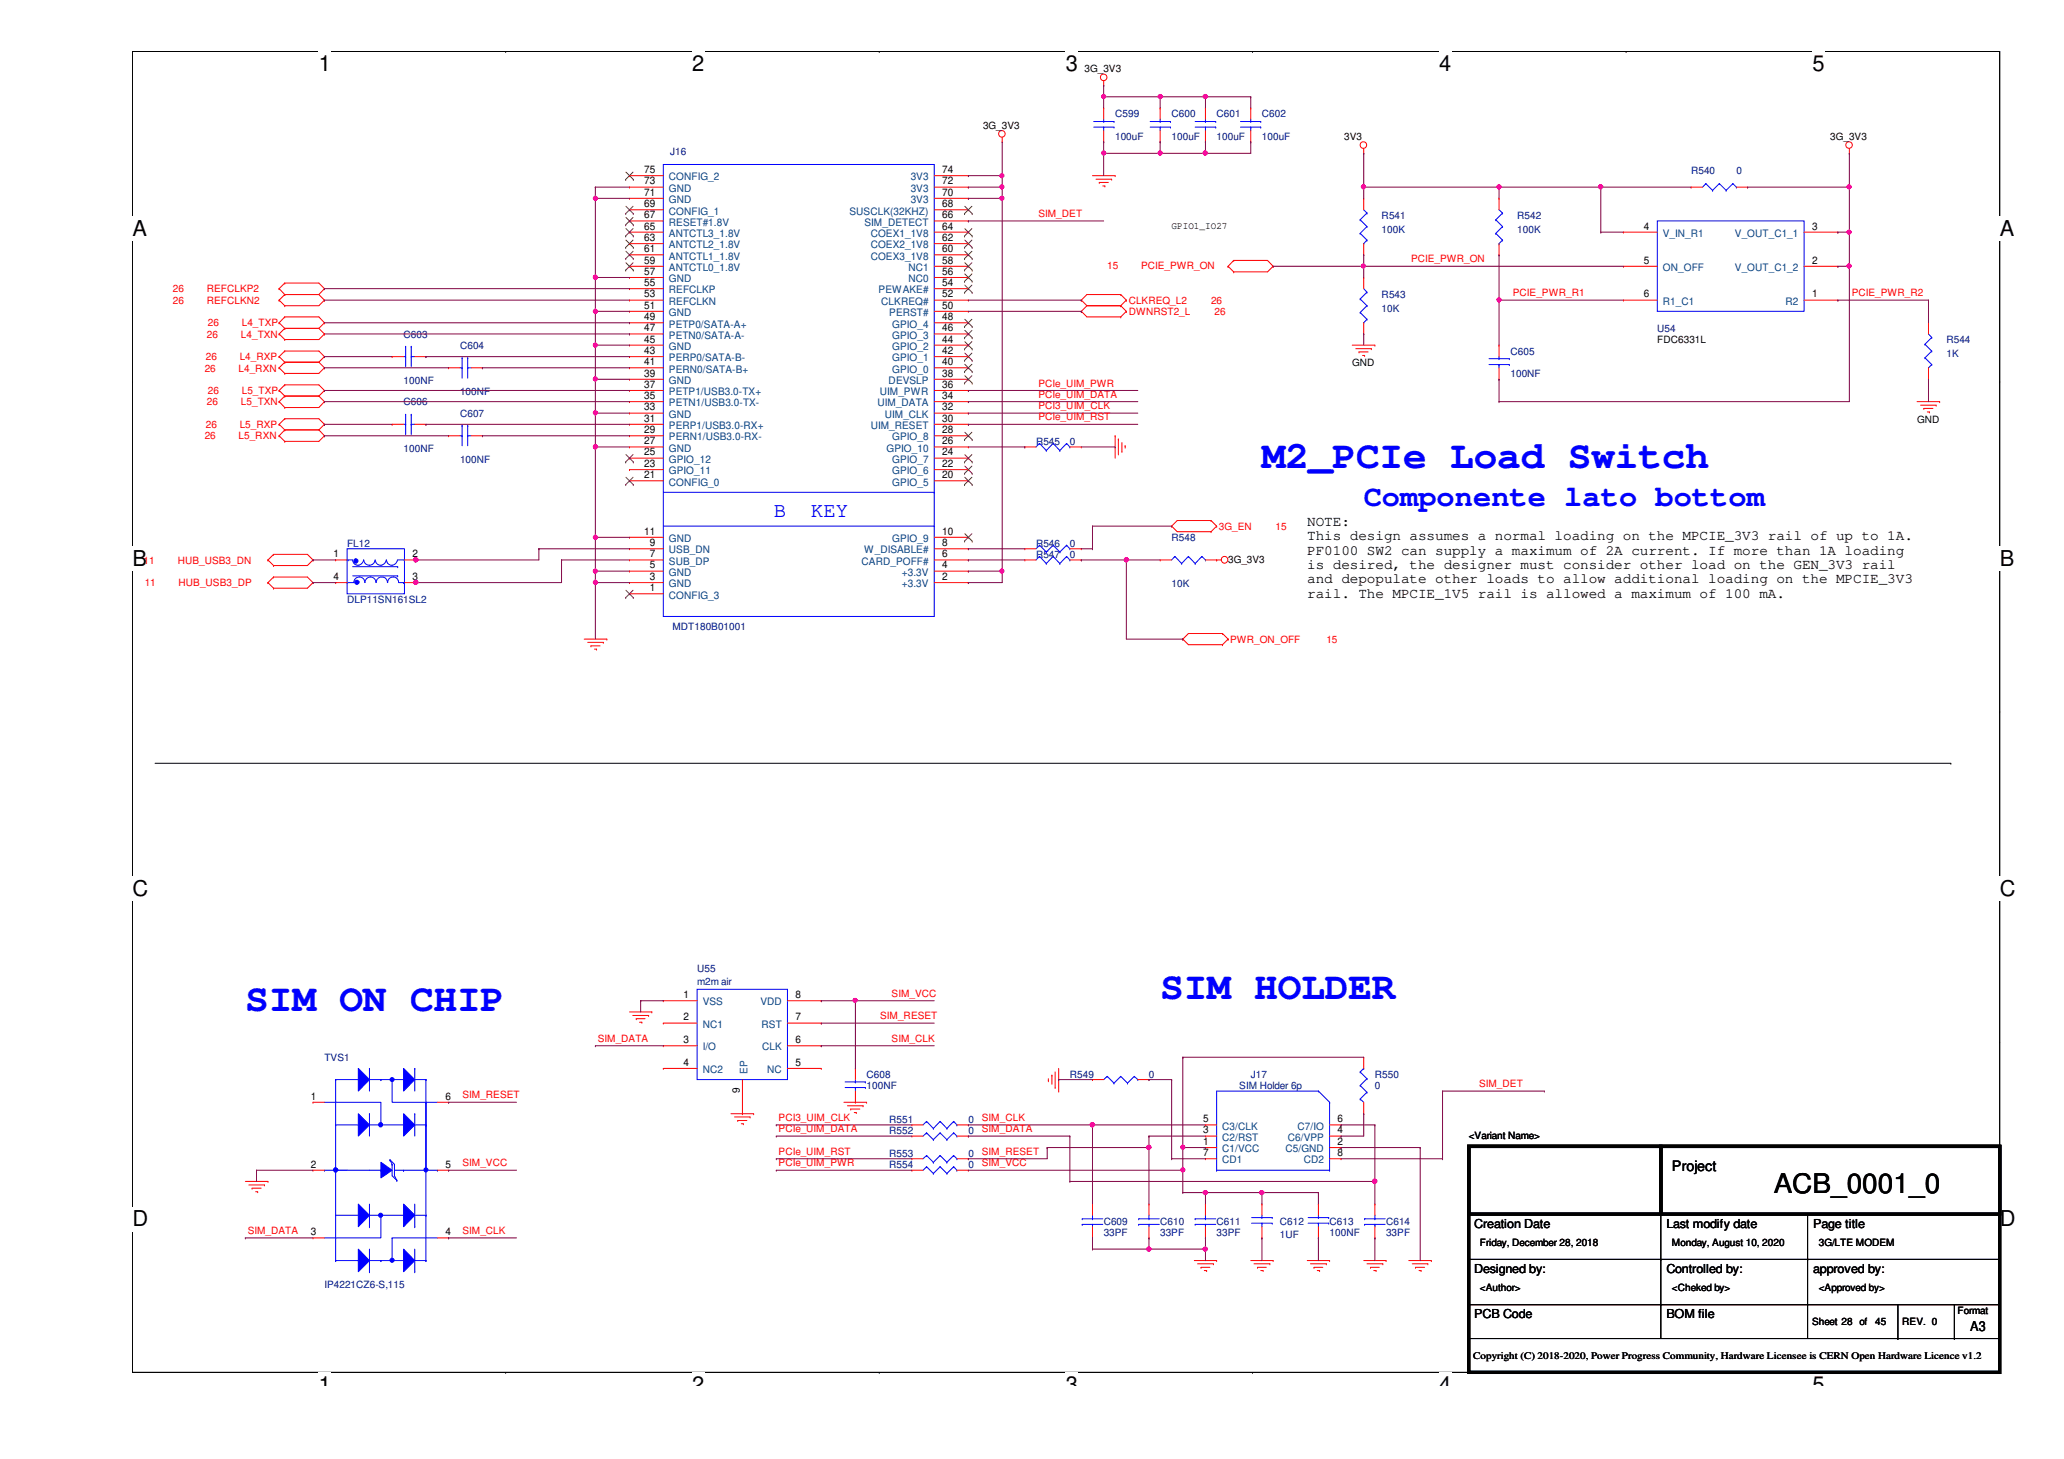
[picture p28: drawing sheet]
<svg xmlns="http://www.w3.org/2000/svg" width="297mm" height="210mm" viewBox="0 0 297 210" stroke-linecap="round" stroke-linejoin="round" font-family="sans-serif">
<defs><g id="words">
<g font-size="5.7" fill="#00f">
<text x="181.6" y="67.4">M2_PCIe Load Switch</text>
<text x="167" y="143.8">SIM HOLDER</text>
<text x="35.3" y="145.4">SIM ON CHIP</text>
</g>
<text font-size="4.4" fill="#00f" x="196.3" y="72.8">Componente lato bottom</text>
<text font-size="3.9" x="255.3" y="171.7">ACB_0001_0</text>
<g font-size="3.1">
<text x="45.9" y="10.2">1</text>
<text x="99.6" y="10.2">2</text>
<text x="153.4" y="10.2">3</text>
<text x="207.1" y="10.2">4</text>
<text x="260.9" y="10.2">5</text>
<text x="19" y="34">A</text>
<text x="287.8" y="34">A</text>
<text x="19" y="81.4">B</text>
<text x="287.8" y="81.4">B</text>
<text x="19" y="128.9">C</text>
<text x="287.8" y="128.9">C</text>
<text x="19" y="176.4">D</text>
<text x="287.8" y="176.4">D</text>
<text x="45.9" y="200.2">1</text>
<text x="99.6" y="200.2">2</text>
<text x="153.4" y="200.2">3</text>
<text x="207.1" y="200.2">4</text>
<text x="260.9" y="200.2">5</text>
</g>
<g font-size="3" fill="#00f">
<text x="111.4" y="74.3">B</text>
<text x="116.7" y="74.3">KEY</text>
</g>
<g font-size="2.1">
<text x="188.1" y="75.6">NOTE:</text>
<text x="188.1" y="77.7">This design assumes a normal loading on the MPCIE_3V3 rail of up to 1A.</text>
<text x="188.1" y="79.8">PF0100 SW2 can supply a maximum of 2A current. If more than 1A loading</text>
<text x="188.1" y="81.9">is desired, the designer must consider other load on the GEN_3V3 rail</text>
<text x="188.1" y="83.9">and depopulate other loads to allow additional loading on the MPCIE_3V3</text>
<text x="188.1" y="86">rail. The MPCIE_1V5 rail is allowed a maximum of 100 mA.</text>
<text x="240.6" y="168.4">Project</text>
</g>
<text font-size="1.9" x="283.5" y="191.6">A3</text>
<g font-size="1.8">
<text x="212.2" y="176.6">Creation Date</text>
<text x="239.8" y="176.6">Last modify date</text>
<text x="260.9" y="176.6">Page title</text>
<text x="212.2" y="183.1">Designed by:</text>
<text x="239.8" y="183.1">Controlled by:</text>
<text x="260.9" y="183.1">approved by:</text>
<text x="212.2" y="189.6">PCB Code</text>
<text x="239.8" y="189.6">BOM file</text>
</g>
<g font-size="1.5">
<text x="92.7" y="24.9">75</text>
<text x="92.7" y="26.5">73</text>
<text x="92.7" y="28.2">71</text>
<text x="92.7" y="29.8">69</text>
<text x="135.6" y="24.9">74</text>
<text x="135.6" y="26.5">72</text>
<text x="135.6" y="28.2">70</text>
<text x="135.6" y="29.8">68</text>
<text x="92.7" y="31.4">67</text>
<text x="92.7" y="33">65</text>
<text x="92.7" y="34.7">63</text>
<text x="135.6" y="31.4">66</text>
<text x="135.6" y="33">64</text>
<text x="135.6" y="34.7">62</text>
<text x="236.6" y="33">4</text>
<text x="260.8" y="33">3</text>
<text x="92.7" y="36.3">61</text>
<text x="92.7" y="37.9">59</text>
<text x="92.7" y="39.5">57</text>
<text x="92.7" y="41.1">55</text>
<text x="135.6" y="36.3">60</text>
<text x="135.6" y="37.9">58</text>
<text x="135.6" y="39.5">56</text>
<text x="135.6" y="41.1">54</text>
<text x="236.6" y="37.9">5</text>
<text x="260.8" y="37.9">2</text>
<text x="92.7" y="42.8">53</text>
<text x="92.7" y="44.4">51</text>
<text x="92.7" y="46.1">49</text>
<text x="92.7" y="47.7">47</text>
<text x="135.6" y="42.8">52</text>
<text x="135.6" y="44.4">50</text>
<text x="135.6" y="46.1">48</text>
<text x="135.6" y="47.7">46</text>
<text x="236.6" y="42.8">6</text>
<text x="260.8" y="42.8">1</text>
<text x="92.7" y="49.3">45</text>
<text x="92.7" y="50.9">43</text>
<text x="92.7" y="52.5">41</text>
<text x="135.6" y="49.3">44</text>
<text x="135.6" y="50.9">42</text>
<text x="135.6" y="52.5">40</text>
<text x="92.7" y="54.2">39</text>
<text x="92.7" y="55.8">37</text>
<text x="92.7" y="57.4">35</text>
<text x="92.7" y="59.1">33</text>
<text x="135.6" y="54.2">38</text>
<text x="135.6" y="55.8">36</text>
<text x="135.6" y="57.4">34</text>
<text x="135.6" y="59.1">32</text>
<text x="92.7" y="65.5">25</text>
<text x="92.7" y="63.9">27</text>
<text x="92.7" y="62.3">29</text>
<text x="92.7" y="60.7">31</text>
<text x="135.6" y="65.5">24</text>
<text x="135.6" y="63.9">26</text>
<text x="135.6" y="62.3">28</text>
<text x="135.6" y="60.7">30</text>
<text x="92.7" y="68.8">21</text>
<text x="92.7" y="67.2">23</text>
<text x="135.6" y="68.8">20</text>
<text x="135.6" y="67.2">22</text>
<text x="92.7" y="76.9">11</text>
<text x="135.6" y="76.9">10</text>
<text x="48" y="80.2">1</text>
<text x="48" y="83.4">4</text>
<text x="59.4" y="80.2">2</text>
<text x="59.4" y="83.4">3</text>
<text x="93.5" y="83.4">3</text>
<text x="93.5" y="81.8">5</text>
<text x="93.5" y="80.2">7</text>
<text x="93.5" y="78.6">9</text>
<text x="135.6" y="83.4">2</text>
<text x="135.6" y="81.8">4</text>
<text x="135.6" y="80.2">6</text>
<text x="135.6" y="78.6">8</text>
<text x="93.5" y="85">1</text>
<text x="98.4" y="143.6">1</text>
<text x="114.5" y="143.6">8</text>
<text x="98.4" y="146.8">2</text>
<text x="114.5" y="146.8">7</text>
<text x="98.4" y="150.1">3</text>
<text x="98.4" y="153.3">4</text>
<text x="114.5" y="153.3">5</text>
<text x="114.5" y="150.1">6</text>
<text x="44.7" y="158.2">1</text>
<text x="64.1" y="158.2">6</text>
<text x="106.5" y="157.3" transform="rotate(-90 106.5 157.3)">9</text>
<text x="173.1" y="161.5">5</text>
<text x="192.5" y="161.5">6</text>
<text x="44.7" y="168">2</text>
<text x="64.1" y="168">5</text>
<text x="173.1" y="164.7">1</text>
<text x="173.1" y="163.1">3</text>
<text x="173.1" y="166.3">7</text>
<text x="192.5" y="164.7">2</text>
<text x="192.5" y="163.1">4</text>
<text x="192.5" y="166.3">8</text>
<text x="44.7" y="177.7">3</text>
<text x="64.1" y="177.7">4</text>
</g>
<g font-size="1.5" fill="#004080">
<text x="96.3" y="25.9">CONFIG_2</text>
<text x="96.3" y="27.6">GND</text>
<text x="96.3" y="29.2">GND</text>
<text x="131.1" y="25.9">3V3</text>
<text x="131.1" y="27.6">3V3</text>
<text x="131.1" y="29.2">3V3</text>
<text x="96.3" y="30.9">CONFIG_1</text>
<text x="96.3" y="32.5">RESET#1.8V</text>
<text x="96.3" y="34.1">ANTCTL3_1.8V</text>
<text x="96.3" y="35.7">ANTCTL2_1.8V</text>
<text x="122.3" y="30.9">SUSCLK(32KHZ)</text>
<text x="124.4" y="32.5">SIM_DETECT</text>
<text x="125.3" y="34.1">COEX1_1V8</text>
<text x="125.3" y="35.7">COEX2_1V8</text>
<text x="239.3" y="34.1">V_IN_R1</text>
<text x="249.7" y="34.1">V_OUT_C1_1</text>
<text x="96.3" y="37.3">ANTCTL1_1.8V</text>
<text x="96.3" y="39">ANTCTL0_1.8V</text>
<text x="96.3" y="40.6">GND</text>
<text x="125.3" y="37.3">COEX3_1V8</text>
<text x="130.7" y="39">NC1</text>
<text x="130.7" y="40.6">NC0</text>
<text x="239.3" y="39">ON_OFF</text>
<text x="249.7" y="39">V_OUT_C1_2</text>
<text x="96.3" y="42.2">REFCLKP</text>
<text x="96.3" y="43.9">REFCLKN</text>
<text x="96.3" y="45.5">GND</text>
<text x="96.3" y="47.1">PETP0/SATA-A+</text>
<text x="126.4" y="42.2">PEWAKE#</text>
<text x="126.8" y="43.9">CLKREQ#</text>
<text x="128" y="45.5">PERST#</text>
<text x="128.4" y="47.1">GPIO_4</text>
<text x="239.3" y="43.9">R1_C1</text>
<text x="257" y="43.9">R2</text>
<text x="96.3" y="48.7">PETN0/SATA-A-</text>
<text x="96.3" y="50.3">GND</text>
<text x="96.3" y="52">PERP0/SATA-B-</text>
<text x="96.3" y="53.6">PERN0/SATA-B+</text>
<text x="128.4" y="48.7">GPIO_3</text>
<text x="128.4" y="50.3">GPIO_2</text>
<text x="128.4" y="52">GPIO_1</text>
<text x="128.4" y="53.6">GPIO_0</text>
<text x="96.3" y="55.2">GND</text>
<text x="96.3" y="56.9">PETP1/USB3.0-TX+</text>
<text x="96.3" y="58.5">PETN1/USB3.0-TX-</text>
<text x="126.3" y="58.5">UIM_DATA</text>
<text x="126.6" y="56.9">UIM_PWR</text>
<text x="127.9" y="55.2">DEVSLP</text>
<text x="96.3" y="65">GND</text>
<text x="96.3" y="63.4">PERN1/USB3.0-RX-</text>
<text x="96.3" y="61.7">PERP1/USB3.0-RX+</text>
<text x="96.3" y="60.1">GND</text>
<text x="125.3" y="61.7">UIM_RESET</text>
<text x="127.3" y="60.1">UIM_CLK</text>
<text x="127.6" y="65">GPIO_10</text>
<text x="128.4" y="63.4">GPIO_8</text>
<text x="96.3" y="69.8">CONFIG_0</text>
<text x="96.3" y="68.2">GPIO_11</text>
<text x="96.3" y="66.6">GPIO_12</text>
<text x="128.4" y="69.8">GPIO_5</text>
<text x="128.4" y="68.2">GPIO_6</text>
<text x="128.4" y="66.6">GPIO_7</text>
<text x="96.3" y="78">GND</text>
<text x="128.4" y="78">GPIO_9</text>
<text x="96.3" y="82.8">GND</text>
<text x="96.3" y="81.2">SUB_DP</text>
<text x="96.3" y="79.6">USB_DN</text>
<text x="124" y="81.2">CARD_POFF#</text>
<text x="124.4" y="79.6">W_DISABLE#</text>
<text x="129.8" y="82.8">+3.3V</text>
<text x="96.3" y="86.1">CONFIG_3</text>
<text x="96.3" y="84.5">GND</text>
<text x="129.8" y="84.5">+3.3V</text>
<text x="101.1" y="144.7">VSS</text>
<text x="101.1" y="147.9">NC1</text>
<text x="109.4" y="144.7">VDD</text>
<text x="109.6" y="147.9">RST</text>
<text x="101.1" y="151.1">I/O</text>
<text x="101.1" y="154.4">NC2</text>
<text x="107.6" y="154.5" transform="rotate(-90 107.6 154.5)">EP</text>
<text x="109.7" y="151.1">CLK</text>
<text x="110.4" y="154.4">NC</text>
<text x="175.9" y="165.8">C1/VCC</text>
<text x="175.9" y="164.1">C2/RST</text>
<text x="175.9" y="162.5">C3/CLK</text>
<text x="175.9" y="167.4">CD1</text>
<text x="185" y="165.8">C5/GND</text>
<text x="185.3" y="164.1">C6/VPP</text>
<text x="186.7" y="162.5">C7/IO</text>
<text x="187.6" y="167.4">CD2</text>
</g>
<g font-size="1.4">
<text x="156.1" y="10.4">3G_3V3</text>
<text x="141.5" y="18.5">3G_3V3</text>
<text x="193.5" y="20.2">3V3</text>
<text x="263.4" y="20.2">3G_3V3</text>
<text x="168.6" y="33">GPIO1_IO27</text>
<text x="194.6" y="52.7">GND</text>
<text x="238.5" y="49.4">FDC6331L</text>
<text x="275.9" y="60.8">GND</text>
<text x="176.7" y="80.9">3G_3V3</text>
<text x="211.4" y="163.8">&lt;Variant Name&gt;</text>
<text x="213" y="179.3">Friday, December 28, 2018</text>
<text x="240.6" y="179.3">Monday, August 10, 2020</text>
<text x="261.7" y="179.3">3G/LTE MODEM</text>
<text x="213" y="185.8">&lt;Author&gt;</text>
<text x="240.6" y="185.8">&lt;Cheked by&gt;</text>
<text x="261.7" y="185.8">&lt;Approved by&gt;</text>
<text x="260.8" y="190.7">Sheet 28 of</text>
<text x="269.9" y="190.7">45</text>
<text x="273.8" y="190.7">REV. 0</text>
<text x="281.7" y="189.1">Format</text>
<text x="212" y="195.5">Copyright (C) 2018-2020, Power Progress Community, Hardware Licensee is CERN Open Hardware Licence v1.2</text>
</g>
<g font-size="1.4" fill="#000080">
<text x="160.5" y="16.9">C599</text>
<text x="168.6" y="16.9">C600</text>
<text x="175.1" y="16.9">C601</text>
<text x="181.6" y="16.9">C602</text>
<text x="96.4" y="22.3">J16</text>
<text x="160.5" y="20.2">100uF</text>
<text x="168.6" y="20.2">100uF</text>
<text x="175.1" y="20.2">100uF</text>
<text x="181.6" y="20.2">100uF</text>
<text x="243.4" y="25">R540</text>
<text x="249.9" y="25">0</text>
<text x="198.8" y="31.5">R541</text>
<text x="198.8" y="33.5">100K</text>
<text x="218.4" y="31.5">R542</text>
<text x="218.4" y="33.5">100K</text>
<text x="198.8" y="42.9">R543</text>
<text x="198.8" y="44.8">10K</text>
<text x="238.5" y="47.8">U54</text>
<text x="58.1" y="48.6">C603</text>
<text x="66.2" y="50.2">C604</text>
<text x="217.4" y="51">C605</text>
<text x="280.1" y="49.4">R544</text>
<text x="280.1" y="51.3">1K</text>
<text x="58.1" y="55.2">100NF</text>
<text x="58.1" y="58.3">C606</text>
<text x="66.2" y="60">C607</text>
<text x="66.2" y="56.9">100NF</text>
<text x="217.4" y="54.3">100NF</text>
<text x="58.1" y="65">100NF</text>
<text x="149.1" y="64">R545</text>
<text x="154" y="64">0</text>
<text x="66.2" y="66.6">100NF</text>
<text x="168.6" y="77.9">R548</text>
<text x="50" y="78.7">FL12</text>
<text x="149.1" y="80.3">R547</text>
<text x="149.1" y="78.7">R546</text>
<text x="154" y="80.3">0</text>
<text x="154" y="78.7">0</text>
<text x="50" y="86.8">DLP11SN161SL2</text>
<text x="168.6" y="84.5">10K</text>
<text x="96.8" y="90.7">MDT180B01001</text>
<text x="100.3" y="139.8">U55</text>
<text x="100.3" y="141.7">m2m air</text>
<text x="46.7" y="152.6">TVS1</text>
<text x="124.7" y="155.1">C608</text>
<text x="154" y="155.1">R549</text>
<text x="165.4" y="155.1">0</text>
<text x="180" y="155.1">J17</text>
<text x="197.9" y="155.1">R550</text>
<text x="124.7" y="156.7">100NF</text>
<text x="128" y="161.6">R551</text>
<text x="139.4" y="161.6">0</text>
<text x="178.4" y="156.7">SIM Holder 6p</text>
<text x="197.9" y="156.7">0</text>
<text x="128" y="163.2">R552</text>
<text x="128" y="166.5">R553</text>
<text x="139.4" y="163.2">0</text>
<text x="139.4" y="166.5">0</text>
<text x="128" y="168.1">R554</text>
<text x="139.4" y="168.1">0</text>
<text x="158.8" y="176.2">C609</text>
<text x="158.8" y="177.8">33PF</text>
<text x="167" y="176.2">C610</text>
<text x="167" y="177.8">33PF</text>
<text x="175.1" y="176.2">C611</text>
<text x="175.1" y="177.8">33PF</text>
<text x="184.2" y="176.2">C612</text>
<text x="184.2" y="178.1">1UF</text>
<text x="191.3" y="176.2">C613</text>
<text x="191.3" y="177.8">100NF</text>
<text x="199.5" y="176.2">C614</text>
<text x="199.5" y="177.8">33PF</text>
<text x="46.7" y="185.3">IP4221CZ6-S,115</text>
</g>
<g font-size="1.4" fill="#f00">
<text x="149.4" y="31.2">SIM_DET</text>
<text x="159.3" y="38.7">15</text>
<text x="164.2" y="38.7">PCIE_PWR_ON</text>
<text x="203.1" y="37.8">PCIE_PWR_ON</text>
<text x="24.9" y="43.7">26</text>
<text x="24.9" y="42.1">26</text>
<text x="29.8" y="43.7">REFCLKN2</text>
<text x="29.8" y="42.1">REFCLKP2</text>
<text x="29.9" y="46.9">26</text>
<text x="34.8" y="46.9">L4_TXP</text>
<text x="162.4" y="43.7">CLKREQ_L2</text>
<text x="162.4" y="45.3">DWNRST2_L</text>
<text x="174.3" y="43.7">26</text>
<text x="174.8" y="45.3">26</text>
<text x="217.7" y="42.6">PCIE_PWR_R1</text>
<text x="266.5" y="42.6">PCIE_PWR_R2</text>
<text x="29.5" y="53.5">26</text>
<text x="29.6" y="51.9">26</text>
<text x="29.8" y="48.6">26</text>
<text x="34.3" y="53.5">L4_RXN</text>
<text x="34.5" y="51.9">L4_RXP</text>
<text x="34.7" y="48.6">L4_TXN</text>
<text x="29.8" y="58.3">26</text>
<text x="29.9" y="56.7">26</text>
<text x="34.7" y="58.3">L5_TXN</text>
<text x="34.8" y="56.7">L5_TXP</text>
<text x="149.4" y="58.9">PCI3_UIM_CLK</text>
<text x="149.4" y="57.2">PCIe_UIM_DATA</text>
<text x="149.4" y="55.6">PCIe_UIM_PWR</text>
<text x="29.5" y="63.2">26</text>
<text x="29.6" y="61.6">26</text>
<text x="34.3" y="63.2">L5_RXN</text>
<text x="34.5" y="61.6">L5_RXP</text>
<text x="149.4" y="60.5">PCIe_UIM_RST</text>
<text x="175.4" y="76.2">3G_EN</text>
<text x="183.6" y="76.2">15</text>
<text x="20.7" y="81.1">11</text>
<text x="25.6" y="81.1">HUB_USB3_DN</text>
<text x="20.8" y="84.4">11</text>
<text x="25.7" y="84.4">HUB_USB3_DP</text>
<text x="177" y="92.5">PWR_ON_OFF</text>
<text x="190.9" y="92.5">15</text>
<text x="128.3" y="143.4">SIM_VCC</text>
<text x="86" y="149.9">SIM_DATA</text>
<text x="126.7" y="146.6">SIM_RESET</text>
<text x="128.3" y="149.9">SIM_CLK</text>
<text x="66.5" y="158">SIM_RESET</text>
<text x="112.1" y="161.3">PCI3_UIM_CLK</text>
<text x="141.3" y="161.3">SIM_CLK</text>
<text x="212.9" y="156.4">SIM_DET</text>
<text x="66.5" y="167.8">SIM_VCC</text>
<text x="112.1" y="162.9">PCIe_UIM_DATA</text>
<text x="112.1" y="166.2">PCIe_UIM_RST</text>
<text x="112.1" y="167.8">PCIe_UIM_PWR</text>
<text x="141.3" y="162.9">SIM_DATA</text>
<text x="141.3" y="166.2">SIM_RESET</text>
<text x="141.3" y="167.8">SIM_VCC</text>
<text x="35.6" y="177.5">SIM_DATA</text>
<text x="66.5" y="177.5">SIM_CLK</text>
</g>
</g></defs>
<path d="M19.1 7.4h268.7v190h-268.7z" fill="none" stroke="#000" stroke-width=".14"/>
<g fill="#fff">
<path d="M45.9 7.4h1.7v3.5h-1.7z"/>
<path d="M45.9 197.4h1.7v2h-1.7z"/>
</g>
<path d="M72.8 7.4h.1M72.8 197.4h.1" fill="none" stroke="#000" stroke-width=".14"/>
<g fill="#fff">
<path d="M99.6 7.4h1.7v3.5h-1.7z"/>
<path d="M99.6 197.4h1.7v2h-1.7z"/>
</g>
<path d="M126.5 7.4h.1M126.5 197.4h.1" fill="none" stroke="#000" stroke-width=".14"/>
<g fill="#fff">
<path d="M153.4 7.4h1.7v3.5h-1.7z"/>
<path d="M153.4 197.4h1.7v2h-1.7z"/>
</g>
<path d="M180.3 7.4h.1M180.3 197.4h.1" fill="none" stroke="#000" stroke-width=".14"/>
<g fill="#fff">
<path d="M207.1 7.4h1.7v3.5h-1.7z"/>
<path d="M207.1 197.4h1.7v2h-1.7z"/>
</g>
<path d="M234 7.4h.1M234 197.4h.1" fill="none" stroke="#000" stroke-width=".14"/>
<g fill="#fff">
<path d="M260.9 7.4h1.7v3.5h-1.7z"/>
<path d="M260.9 197.4h1.7v2h-1.7z"/>
<path d="M19.1 31.2h2v3.4h-2z"/>
<path d="M287.8 31.2h2.1v3.4h-2.1z"/>
<path d="M19.1 78.7h2v3.4h-2z"/>
<path d="M287.8 78.7h2.1v3.4h-2.1z"/>
</g>
<path d="M19.1 54.9h.1M287.8 54.9h.1" fill="none" stroke="#000" stroke-width=".14"/>
<g fill="#fff">
<path d="M19.1 126.2h2.2v3.4h-2.2z"/>
<path d="M287.8 126.2h2.2v3.4h-2.2z"/>
</g>
<path d="M19.1 102.4h.1M287.8 102.4h.1" fill="none" stroke="#000" stroke-width=".14"/>
<g fill="#fff">
<path d="M19.1 173.7h2.2v3.4h-2.2z"/>
<path d="M287.8 173.7h2.2v3.4h-2.2z"/>
</g>
<g fill="none" stroke="#000" stroke-width=".14">
<path d="M22.3 109.8h258.5M280.8 109.8h.1M19.1 149.9h.1M287.8 149.9h.1M211.4 164.9h8.1M219.5 164.9h.1M239 174.7v13M260.1 174.7v13M211.4 181.2h76.4M211.4 187.7h76.4M239 181.2h.1M239 187.7h.1"/>
<path d="M239 187.7v4.9h-27.6M260.1 181.2h.1M260.1 187.7h.1M260.1 187.7v4.9h-21.1M260.1 192.6h27.7M273.1 192.6h.1M273.1 187.7v4.9M281.3 192.6h.1M281.3 187.7v4.9M287.8 181.2h.1M287.8 187.7h.1M287.8 192.6h.1"/>
</g>
<g fill="none" stroke="#f00" stroke-width=".14">
<path d="M144.2 19.8v.6M158.8 12.3h.1M158.8 15.5h.1M158.8 11.6v.7M158.8 15.5v1.6M158.8 18.8v1.6M173.5 15.5h.1M173.5 15.5v1.6M173.5 18.8v1.6M144.2 20.4h.1M157.2 25.3h3.3M157.7 25.8h2.3"/>
<path d="M158.2 26.2h.1M158.2 26.2h1.3M158.7 26.8h.3M158.8 20.4h.1M159 26.8h.1M160 25.8h.1M160.5 25.3h.1M173.5 20.4h.1M176.7 38.3h.1M176.7 38.3l.8 .8M177.5 37.5h.1M177.5 39.1h.1"/>
<path d="M177.5 37.5l-.8 .8M177.5 37.5h4.9l.8 .8M183.2 38.3h.1M183.2 38.3l-.8 .8h-4.9M196.3 22.1h.1M196.3 39.9h.1M196.3 21.4v.7M196.3 39.9v1.6M215.7 28.5h.1M215.7 36.7h.1M215.7 28.5v1.7M215.7 35.1v1.6"/>
<path d="M243.4 26.9h.1M243.4 26.9h1.6M249.9 26.9h1.6M251.5 26.9h.1M266.1 22.1h.1M266.1 21.4v.7M40.2 51.3h.1M40.2 52.9h.1M40.2 56.2h.1M40.2 57.8h.1M40.2 46.4h.1M40.2 48h.1"/>
<path d="M40.2 43.2h.1M40.2 41.5h.1M40.2 51.3l.8 .8M40.2 52.9l.8 .8M40.2 56.2l.8 .8M40.2 57.8l.8 .8M40.2 46.4l.8 .8M40.2 48l.8 .9M40.2 43.2l.8 .8M40.2 41.5l.8 .9M41 50.5h.1M41 52.1h.1"/>
<path d="M41 53.7h.1M41 55.4h.1M41 57h.1M41 58.6h.1M41 45.6h.1M41 47.2h.1M41 48.9h.1M41 42.4h.1M41 44h.1M41 40.7h.1M41 50.5l-.8 .8M41 50.5h4.9l.8 .8"/>
<path d="M41 52.1h4.9M41 52.1l-.8 .8M41 55.4l-.8 .8M41 55.4h4.9l.8 .8M41 57h4.9M41 57l-.8 .8M41 45.6l-.8 .8M41 45.6h4.9l.8 .8M41 47.2h4.9M41 47.2l-.8 .8M41 42.4l-.8 .8M41 42.4h4.9"/>
<path d="M41 40.7l-.8 .8M41 40.7h4.9l.8 .8M45.9 57l.8 .8M45.9 52.1l.8 .8M45.9 47.2l.8 .8M45.9 42.4l.8 .8M46.7 51.3h.1M46.7 52.9h.1M46.7 56.2h.1M46.7 57.8h.1M46.7 46.4h.1M46.7 48h.1"/>
<path d="M46.7 43.2h.1M46.7 41.5h.1M46.7 51.3l-.8 .8M46.7 46.4l-.8 .8M46.7 52.9l-.8 .8h-4.9M46.7 56.2l-.8 .8M46.7 57.8l-.8 .8h-4.9M46.7 48l-.8 .9h-4.9M46.7 43.2l-.8 .8h-4.9M46.7 41.5l-.8 .9M56.4 51.3h.1M56.4 51.3h1.7"/>
<path d="M59.7 51.3h1.6M61.3 51.3h.1M155.6 43.2h.1M155.6 44.8h.1M155.6 44.8l.8 .8h4.9M155.6 43.2l.8 .8M156.4 44h4.9M156.4 44l-.8 .8M161.3 42.4h.1M161.3 44h.1M161.3 45.6h.1M161.3 42.4h-4.9l-.8 .8"/>
<path d="M161.3 42.4l.8 .8M161.3 44l.8 .8M162.1 43.2h.1M162.1 44.8h.1M162.1 43.2l-.8 .8M162.1 44.8l-.8 .8M194.6 49.7h3.3M195.1 50.2h2.3M195.6 50.6h.1M195.6 50.6h1.3M196.1 51.1h.3M196.3 48h.1"/>
<path d="M196.3 46.4v1.6M196.4 51.1h.1M197.4 50.2h.1M197.9 49.7h.1M275.9 57.8h3.2M276.4 58.3h2.2M276.9 58.8h.1M276.9 58.8h1.3M277.4 59.3h.3M277.7 59.3h.1M278.6 58.3h.1M279.1 57.8h.1"/>
<path d="M39.4 79.8h.1M39.4 79.8l-.8 .8M39.4 79.8h4.8l.8 .8M40.2 61h.1M40.2 62.7h.1M40.2 61l.8 .8M40.2 62.7l.8 .8M41 60.2h.1M41 61.8h.1M41 63.5h.1M41 60.2l-.8 .8M41 60.2h4.9l.8 .8"/>
<path d="M41 61.8h4.9M41 61.8l-.8 .9M45.9 61.8l.8 .9M46.7 61h.1M46.7 62.7h.1M46.7 61l-.8 .8M46.7 62.7l-.8 .8h-4.9M147.5 64.3h.1M147.5 64.3h1.6M154 64.3h1.6M155.6 64.3h.1M160.5 62.7h.1"/>
<path d="M160.5 62.7v3.2M161 63.2h.1M161 63.2v2.2M161.5 64.9h.1M161.5 63.7v1.2M161.9 64.1h.1M161.9 64.1v.4M168.6 75.7h.1M168.6 75.7l.8 .8h4.9M174.3 74.9h.1M174.3 76.5h.1M174.3 74.9l.8 .8"/>
<path d="M174.3 74.9h-4.9l-.8 .8M175.1 75.7h.1M175.1 75.7l-.8 .8M38.6 80.6h.1M38.6 83.8h.1M38.6 80.6l.8 .8M38.6 83.8l.8 .8M39.4 81.4h.1M39.4 83h.1M39.4 84.6h.1M39.4 83l-.8 .8M39.4 83h4.8l.8 .8"/>
<path d="M45 80.6h.1M45 83.8h.1M45 80.6l-.8 .8h-4.8M45 83.8l-.8 .8h-4.8M84.1 91.9h3.2M84.6 92.4h2.2M85 92.9h.1M85 92.9h1.4M85.6 93.4h.3M85.9 93.4h.1M86.8 92.4h.1M87.3 91.9h.1"/>
<path d="M147.5 80.6h.1M147.5 80.6h1.6M154 80.6h1.6M155.6 80.6h.1M170.2 91.9h.1M170.2 91.9l.8 .9h4.9M175.1 80.6h.1M175.1 80.6h.7M175.9 91.1h.1M175.9 92.8h.1M175.9 91.1l.8 .8M175.9 91.1h-4.9l-.8 .8"/>
<path d="M176.7 91.9h.1M176.7 91.9l-.8 .9M90.6 145.6h3.2M91.1 146.1h2.2M91.6 146.6h.1M91.6 146.6h1.2M92 147.1h.4M92.4 147.1h.1M93.3 146.1h.1M93.8 145.6h.1M95.5 144h.1M95.5 147.2h.1"/>
<path d="M95.5 150.5h.1M95.5 153.7h.1M95.5 144h4.8M95.5 147.2h4.8M95.5 150.5h4.8M95.5 153.7h4.8M106.8 155.3v4.9M113.3 144h4.9M113.3 147.2h4.9M113.3 150.5h4.9M113.3 153.7h4.9M118.2 153.7h.1"/>
<path d="M118.2 150.5h.1M118.2 147.2h.1M118.2 144h.1M121.5 158.6h3.2M122 159.1h2.2M122.4 159.6h.1M122.4 159.6h1.3M124.2 159.1h.1M124.7 158.6h.1M150.9 155.5h.1M150.9 155.2v.3M151.4 154.7h.1"/>
<path d="M151.4 154.7v1.3M151.8 156.5h.1M151.8 154.2v2.3M152.4 157h.1M152.4 153.7v3.3M157.2 155.3h.1M157.2 155.3h1.6M163.7 155.3h1.7M165.4 155.3h.1M196.3 152.1h.1M196.3 152.1v1.6M196.3 158.6v1.6"/>
<path d="M35.3 170h3.3M35.8 170.5h2.3M36.3 170.9h.1M36.3 170.9h1.3M36.8 171.4h.3M37.1 171.4h.1M38.1 170.5h.1M38.6 170h.1M105.2 160.2h3.3M105.7 160.7h2.3M106.2 161.2h.1M106.2 161.2h1.3"/>
<path d="M106.7 161.7h.3M106.8 160.2h.1M107 161.7h.1M108 160.7h.1M108.5 160.2h.1M122.9 160.1h.3M123.2 160.1h.1M131.2 163.4h.1M131.2 166.7h.1M131.2 161.8h.1M131.2 163.4h1.6M131.2 166.7h1.6"/>
<path d="M131.2 161.8h1.6M137.7 163.4h1.7M137.7 166.7h1.7M137.7 161.8h1.7M139.4 163.4h.1M139.4 166.7h.1M139.4 161.8h.1M157.2 178.1h.1M157.2 173.2h.1M157.2 173.2v1.6M157.2 176.5v1.6M173.5 178.1h.1"/>
<path d="M173.5 173.2h.1M173.5 173.2v1.6M173.5 176.5v1.6M196.3 160.2h.1M197.9 178.1h.1M197.9 173.2h.1M197.9 173.2v1.6M197.9 176.5v1.6M171.9 181.4h3.2M172.3 181.8h2.3M172.8 182.3h.1M172.8 182.3h1.3"/>
<path d="M173.3 182.8h.4M173.7 182.8h.1M174.6 181.8h.1M175.1 181.4h.1M180 181.4h3.2M180.5 181.8h2.3M181 182.3h.1M181 182.3h1.2M181.4 182.8h.4M181.8 182.8h.1M182.8 181.8h.1M183.2 181.4h.1"/>
<path d="M188.1 181.4h3.2M188.6 181.8h2.3M189.1 182.3h.1M189.1 182.3h1.3M189.6 182.8h.3M189.9 182.8h.1M190.9 181.8h.1M191.3 181.4h.1M196.3 181.4h3.2M196.7 181.8h2.3M197.2 182.3h.1M197.2 182.3h1.3"/>
<path d="M197.7 182.8h.3M198 182.8h.1M199 181.8h.1M199.5 181.4h.1M202.7 181.4h3.3M203.2 181.8h2.3M203.7 182.3h.1M203.7 182.3h1.3M204.2 182.8h.3M204.5 182.8h.1M205.5 181.8h.1M206 181.4h.1"/>
<circle cx="144.2" cy="19.3" r=".47"/>
<circle cx="158.8" cy="11.1" r=".47"/>
<circle cx="196.2" cy="20.9" r=".47"/>
<circle cx="266.1" cy="20.9" r=".47"/>
<circle cx="176.2" cy="80.5" r=".48"/>
</g>
<path d="M211.4 164.9h27.6v9.8h-27.6zM211.4 164.9h76.4v32.5h-76.4zM239 164.9h48.8v9.8h-48.8z" fill="none" stroke="#000" stroke-width=".47"/>
<g fill="none" stroke="#00f" stroke-width=".14">
<path d="M157.4 18.3h2.9M157.4 17.5h2.9M158.8 17.5h.1M158.8 18.3h.1M158.8 17.1v.4M158.8 18.3v.5M160.3 18.3h.1M160.3 17.5h.1M172 18.3h3M172 17.5h3M173.5 17.5h.1M173.5 18.3h.1"/>
<path d="M173.5 17.1v.4M173.5 18.3v.5M175 18.3h.1M175 17.5h.1M215.3 31.6h.1M215.3 33.6h.1M215.3 31.6l.9 1M215.3 33.6l.9 .9M215.7 35.1h.1M215.7 30.2l.5 .4M216.2 30.6h.1M216.2 32.6h.1"/>
<path d="M216.2 34.5h.1M216.2 30.6l-.9 1M216.2 32.6l-.9 1M216.2 34.5l-.5 .6M245.5 26.4h.1M245.5 26.4l-.5 .5M245.5 26.4l1 1M246.5 27.4h.1M247.4 26.4h.1M247.4 26.4l-.9 1M247.4 26.4l1 1M248.4 27.4h.1"/>
<path d="M249.4 26.4h.1M249.4 26.4l-1 1M249.4 26.4l.5 .5M249.9 26.9h.1M58.1 51.3h.3M58.4 51.3h.1M58.4 49.8h.1M58.4 49.8v2.9M59.2 49.8h.1M59.2 51.3h.1M59.2 51.3h.5M59.2 49.8v2.9"/>
<path d="M195.7 43h.1M195.7 45h.1M195.7 43l1 1M195.7 45l1 .9M196.3 46.4h.1M196.3 41.5l.4 .5M196.7 42h.1M196.7 44h.1M196.7 45.9h.1M196.7 42l-1 1M196.7 44l-1 1M196.7 45.9l-.4 .5"/>
<path d="M149.6 63.8h.1M149.6 63.8l-.5 .5M149.6 63.8l1 1M150.6 64.8h.1M151.6 63.8h.1M151.6 63.8l-1 1M151.6 63.8l.9 1M152.5 64.8h.1M153.5 63.8h.1M153.5 63.8l-1 1M153.5 63.8l.5 .5M154 64.3h.1"/>
<path d="M50 80.6h.8a.78 .78 0 0 0 .7 .7 .78 .78 0 0 0 .8-.7M50 83.8h.1M50 83.8h.9a.78 .78 0 0 1 .8-.8 .78 .78 0 0 1 .8 .8M50 80.6h.1M50.1 80.6h.1M50.8 81.5h6.4M50.8 82.8h6.4M52.4 80.6a.81 .81 0 0 0 .8 .7 .81 .81 0 0 0 .8-.7M52.5 83.8a.78 .78 0 0 1 .8-.8 .78 .78 0 0 1 .8 .8M54 80.6a.78 .78 0 0 0 .8 .7 .78 .78 0 0 0 .8-.7M54.1 83.8a.8 .8 0 0 1 .8-.8 .8 .8 0 0 1 .9 .8M55.6 80.6a.78 .78 0 0 0 .8 .7 .78 .78 0 0 0 .8-.7"/>
<path d="M55.8 83.8a.78 .78 0 0 1 .8-.8 .78 .78 0 0 1 .8 .8M57.2 81.5h.1M57.2 82.8h.1M57.2 80.6h1M57.4 83.8h.8M58.1 83.8h.1M58.2 80.6h.1M58.2 83.8h.1M149.6 80.1h.1M149.6 80.1l-.5 .5M149.6 80.1l1 1M150.6 81.1h.1"/>
<path d="M151.6 80.1h.1M151.6 80.1l-1 1M151.6 80.1l.9 1M152.5 81.1h.1M153.5 80.1h.1M153.5 80.1l-1 1M153.5 80.1l.5 .5M154 80.6h.1M100.3 142.3h13v13h-13zM159.3 154.9h.1M159.3 154.9l-.5 .4M159.3 154.9l1 .9"/>
<path d="M160.3 155.8h.1M161.3 154.9h.1M161.3 154.9l-1 .9M161.3 154.9l1 .9M162.3 155.8h.1M163.2 154.9h.1M163.2 154.9l-.9 .9M163.2 154.9l.5 .4M163.7 155.3h.1M195.7 158.1h.1M195.7 156.2h.1M195.7 154.2h.1"/>
<path d="M195.7 158.1l.6 .5M195.7 156.2l1 .9M195.7 154.2l1 1M196.3 153.7h.1M196.3 153.7l-.6 .5M196.7 157.1h.1M196.7 155.2h.1M196.7 157.1l-1 1M196.7 155.2l-1 1M133.4 163h.1M133.4 166.2h.1M133.4 161.3h.1"/>
<path d="M133.4 163l-.6 .4M133.4 163l.9 1M133.4 166.2l-.6 .5M133.4 166.2l.9 1M133.4 161.3l-.6 .5M133.4 161.3l.9 1M134.3 164h.1M134.3 167.2h.1M134.3 162.3h.1M135.3 163h.1M135.3 166.2h.1M135.3 161.3h.1"/>
<path d="M135.3 163l-1 1M135.3 163l1 1M135.3 166.2l-1 1M135.3 166.2l1 1M135.3 161.3l-1 1M135.3 161.3l1 1M136.3 164h.1M136.3 167.2h.1M136.3 162.3h.1M137.2 163h.1M137.2 166.2h.1M137.2 161.3h.1"/>
<path d="M137.2 163l-.9 1M137.2 163l.5 .4M137.2 166.2l-.9 1M137.2 166.2l.5 .5M137.2 161.3l-.9 1M137.2 161.3l.5 .5M137.7 163.4h.1M137.7 166.7h.1M137.7 161.8h.1M155.7 175.3h.1M155.7 176.1h.1M155.7 175.3h3"/>
<path d="M155.7 176.1h3M157.2 176.1h.1M157.2 175.3h.1M157.2 174.8v.5M157.2 176.1v.4M172 175.3h.1M172 176.1h.1M172 175.3h3M172 176.1h3M173.5 176.1h.1M173.5 175.3h.1M173.5 174.8v.5"/>
<path d="M173.5 176.1v.4M196.4 175.3h.1M196.4 176.1h.1M196.4 175.3h2.9M196.4 176.1h2.9M197.9 176.1h.1M197.9 175.3h.1M197.9 174.8v.5M197.9 176.1v.4"/>
</g>
<circle cx="51.2" cy="80.7" r=".31" fill="#00f"/>
<circle cx="51.2" cy="80.7" r=".31" fill="none" stroke="#00f" stroke-width=".14"/>
<circle cx="51.4" cy="83.8" r=".31" fill="#00f"/>
<g fill="none" stroke="#00f" stroke-width=".14">
<path d="M95.5 23.7h39v65h-39zM195.7 31.6h.1M195.7 33.6h.1M195.7 31.6l1 1M195.7 33.6l1 .9M196.3 35.1h.1M196.3 30.2l.4 .4M196.7 30.6h.1M196.7 32.6h.1M196.7 34.5h.1M196.7 30.6l-1 1M196.7 32.6l-1 1"/>
<path d="M196.7 34.5l-.4 .6M58.4 59.6h.1M58.4 59.6v2.9M59.2 59.6h.1M59.2 59.6v2.9M214.3 52.5h2.9M214.3 51.6h2.9M215.7 51.6h.1M215.7 52.5h.1M215.7 51.3v.3M215.7 52.5v.4M217.2 52.5h.1"/>
<path d="M217.2 51.6h.1M50 79h8.2v6.4h-8.2zM58.1 61h.3M58.4 61h.1M59.2 61h.1M59.2 61h.5M66.2 62.7h.3M66.5 62.7h.1M66.5 61.2h.1M66.5 61.2v2.9M67.3 61.2h.1M67.3 62.7h.1"/>
<path d="M67.3 62.7h.5M67.3 61.2v2.9M95.5 70.8h39M95.5 75.7h39M134.5 70.8h.1M134.5 75.7h.1M149.6 78.4h.1M149.6 78.4l-.5 .6M149.6 78.4l1 1M150.6 79.4h.1M151.6 78.4h.1M151.6 78.4l-1 1"/>
<path d="M151.6 78.4l.9 1M152.5 79.4h.1M153.5 78.4h.1M153.5 78.4l-1 1M153.5 78.4l.5 .6M154 79h.1M189.7 157h.1M189.7 157h-14.6v11.4M189.7 157l1.6 1.6M191.3 158.6h.1M191.3 158.6v9.8M54.8 174.8h.1"/>
<path d="M54.8 174.8h3.3M133.4 167.9h.1M133.4 167.9l-.6 .5M133.4 167.9l.9 .9M134.3 168.8h.1M135.3 167.9h.1M135.3 167.9l-1 .9M135.3 167.9l1 .9M136.3 168.8h.1M137.2 167.9h.1M137.2 167.9l-.9 .9M137.2 167.9l.5 .5"/>
<path d="M137.7 168.4h.1M163.9 175.3h.1M163.9 176.1h.1M163.9 175.3h2.9M163.9 176.1h2.9M165.4 176.1h.1M165.4 175.3h.1M165.4 174.8v.5M165.4 176.1v.4M175.1 168.4h.1M175.1 168.4h16.2M180.1 176h3"/>
<path d="M180.1 175.2h3M181.6 175.2h.1M181.6 176h.1M181.6 174.8v.4M181.6 176v.5M183.1 176h.1M183.1 175.2h.1M191.3 168.4h.1M54.8 181.4h.1M54.8 181.4h3.3"/>
<circle cx="51.4" cy="83.8" r=".31"/>
</g>
<g fill="none" stroke="#f00" stroke-width=".14">
<path d="M90.6 25.3h.1M90.6 26.9h.1M90.6 28.5h.1M90.6 30.2h.1M90.6 31.8h.1M90.6 33.4h.1M90.6 35.1h.1M90.6 36.7h.1M90.6 38.3h.1M90.6 39.9h.1M90.6 25.3h4.9M90.6 26.9h4.9"/>
<path d="M90.6 28.5h4.9M90.6 30.2h4.9M90.6 31.8h4.9M90.6 33.4h4.9M90.6 35.1h4.9M90.6 36.7h4.9M90.6 38.3h4.9M90.6 39.9h4.9M134.5 25.3h4.9M134.5 26.9h4.9M134.5 28.5h4.9M134.5 30.2h4.9"/>
<path d="M134.5 31.8h4.9M134.5 33.4h4.9M134.5 35.1h4.9M134.5 36.7h4.9M134.5 38.3h4.9M134.5 39.9h4.9M139.4 25.3h.1M139.4 26.9h.1M139.4 28.5h.1M139.4 30.2h.1M139.4 31.8h.1M139.4 33.4h.1"/>
<path d="M139.4 35.1h.1M139.4 36.7h.1M139.4 38.3h.1M139.4 39.9h.1M196.3 28.5h.1M196.3 36.7h.1M196.3 28.5v1.7M196.3 35.1v1.6M90.6 41.5h.1M90.6 43.2h.1M90.6 44.8h.1M90.6 46.4h.1"/>
<path d="M90.6 48h.1M90.6 49.7h.1M90.6 51.3h.1M90.6 52.9h.1M90.6 54.6h.1M90.6 56.2h.1M90.6 57.8h.1M90.6 59.4h.1M90.6 41.5h4.9M90.6 43.2h4.9M90.6 44.8h4.9M90.6 46.4h4.9"/>
<path d="M90.6 48h4.9M90.6 49.7h4.9M90.6 51.3h4.9M90.6 52.9h4.9M90.6 54.6h4.9M90.6 56.2h4.9M90.6 57.8h4.9M90.6 59.4h4.9M134.5 41.5h4.9M134.5 43.2h4.9M134.5 44.8h4.9M134.5 46.4h4.9"/>
<path d="M134.5 48h4.9M134.5 49.7h4.9M134.5 51.3h4.9M134.5 52.9h4.9M134.5 54.6h4.9M134.5 56.2h4.9M134.5 57.8h4.9M134.5 59.4h4.9M139.4 41.5h.1M139.4 43.2h.1M139.4 44.8h.1M139.4 46.4h.1"/>
<path d="M139.4 48h.1M139.4 49.7h.1M139.4 51.3h.1M139.4 52.9h.1M139.4 54.6h.1M139.4 56.2h.1M139.4 57.8h.1M139.4 59.4h.1M215.7 49.7h.1M215.7 54.6h.1M215.7 49.7v1.6M215.7 52.9v1.7"/>
<path d="M56.4 61h.1M56.4 61h1.7M59.7 61h1.6M61.3 61h.1M64.6 62.7h.1M64.6 62.7h1.6M67.8 62.7h1.6M69.4 62.7h.1M90.6 79h.1M90.6 77.3h.1M90.6 69.2h.1M90.6 67.6h.1"/>
<path d="M90.6 65.9h.1M90.6 64.3h.1M90.6 62.7h.1M90.6 61h.1M90.6 79h4.9M90.6 77.3h4.9M90.6 69.2h4.9M90.6 67.6h4.9M90.6 65.9h4.9M90.6 64.3h4.9M90.6 62.7h4.9M90.6 61h4.9"/>
<path d="M134.5 79h4.9M134.5 77.3h4.9M134.5 69.2h4.9M134.5 67.6h4.9M134.5 65.9h4.9M134.5 64.3h4.9M134.5 62.7h4.9M134.5 61h4.9M139.4 79h.1M139.4 77.3h.1M139.4 69.2h.1M139.4 67.6h.1"/>
<path d="M139.4 65.9h.1M139.4 64.3h.1M139.4 62.7h.1M139.4 61h.1M147.5 79h.1M147.5 79h1.6M154 79h1.6M155.6 79h.1M48.3 80.6h.1M48.3 83.8h.1M48.3 80.6h1.7M48.3 83.8h1.7"/>
<path d="M58.2 80.6h1.7M58.2 83.8h1.7M59.9 80.6h.1M59.9 83.8h.1M90.6 85.4h.1M90.6 83.8h.1M90.6 82.2h.1M90.6 80.6h.1M90.6 80.6h4.9M90.6 83.8h4.9M90.6 85.4h4.9M90.6 82.2h4.9"/>
<path d="M134.5 80.6h4.9M134.5 83.8h4.9M134.5 82.2h4.9M139.4 83.8h.1M139.4 82.2h.1M139.4 80.6h.1M131.2 168.4h.1M131.2 168.4h1.6M137.7 168.4h1.7M139.4 168.4h.1M165.4 178.1h.1M165.4 173.2h.1"/>
<path d="M165.4 173.2v1.6M165.4 176.5v1.6M173.5 165.1h.1M173.5 163.4h.1M173.5 161.8h.1M173.5 166.7h.1M173.5 165.1h1.6M173.5 163.4h1.6M173.5 161.8h1.6M173.5 166.7h1.6M181.6 173.2h.1M181.6 178.1h.1"/>
<path d="M181.6 173.2v1.6M181.6 176.5v1.6M191.3 165.1h1.7M191.3 163.4h1.7M191.3 161.8h1.7M191.3 166.7h1.7M193 165.1h.1M193 163.4h.1M193 161.8h.1M193 166.7h.1"/>
</g>
<g fill="none" stroke="#804000" stroke-width=".14">
<path d="M90 25.8h.1M90 30.7h.1M90 32.3h.1M90 34h.1M90 35.6h.1M90 37.2h.1M90 38.9h.1M90.1 24.8l1 1M90.1 29.7l1 1M90.1 31.3l1 1M90.1 32.9l1 1.1M90.1 34.5l1 1.1"/>
<path d="M90.1 36.2l1 1M90.1 37.8l1 1.1M91.1 24.8l-1.1 1M91.1 29.7l-1.1 1M91.1 31.3l-1.1 1M91.1 32.9l-1.1 1.1M91.1 34.5l-1.1 1.1M91.1 36.2l-1.1 1M91.1 37.8l-1.1 1.1M91.1 25.8h.1M91.1 30.7h.1M91.1 32.3h.1"/>
<path d="M91.1 34h.1M91.1 35.6h.1M91.1 37.2h.1M91.1 38.9h.1M138.8 30.7h.1M138.8 34h.1M138.8 35.6h.1M138.8 37.2h.1M138.8 38.9h.1M138.9 29.7l1 1M138.9 32.9l1 1.1M138.9 34.5l1 1.1"/>
<path d="M138.9 36.2l1 1M138.9 37.8l1 1.1M138.9 39.4l1 1.1M139.9 29.7l-1.1 1M139.9 32.9l-1.1 1.1M139.9 34.5l-1.1 1.1M139.9 36.2l-1.1 1M139.9 37.8l-1.1 1.1M139.9 39.4l-1.1 1.1M139.9 30.7h.1M139.9 34h.1M139.9 35.6h.1"/>
<path d="M139.9 37.2h.1M139.9 38.9h.1M138.8 40.5h.1M138.8 42.1h.1M138.8 47h.1M138.8 48.6h.1M138.8 50.2h.1M138.8 51.9h.1M138.8 53.5h.1M138.8 55.1h.1M138.9 41l1 1.1M138.9 45.9l1 1.1"/>
<path d="M138.9 47.5l1 1.1M138.9 49.1l1 1.1M138.9 50.8l1 1.1M138.9 52.4l1 1.1M138.9 54.1l1 1M139.9 41l-1.1 1.1M139.9 45.9l-1.1 1.1M139.9 47.5l-1.1 1.1M139.9 49.1l-1.1 1.1M139.9 50.8l-1.1 1.1M139.9 52.4l-1.1 1.1M139.9 54.1l-1.1 1"/>
<path d="M139.9 40.5h.1M139.9 42.1h.1M139.9 47h.1M139.9 48.6h.1M139.9 50.2h.1M139.9 51.9h.1M139.9 53.5h.1M139.9 55.1h.1M90 69.7h.1M90 66.5h.1M90.1 68.7l1 1M90.1 65.4l1 1.1"/>
<path d="M91.1 68.7l-1.1 1M91.1 65.4l-1.1 1.1M91.1 69.7h.1M91.1 66.5h.1M138.8 77.9h.1M138.8 69.7h.1M138.8 68.1h.1M138.8 66.5h.1M138.8 63.2h.1M138.9 76.8l1 1.1M138.9 68.7l1 1M138.9 67.1l1 1"/>
<path d="M138.9 65.4l1 1.1M138.9 62.2l1 1M139.9 76.8l-1.1 1.1M139.9 68.7l-1.1 1M139.9 67.1l-1.1 1M139.9 65.4l-1.1 1.1M139.9 62.2l-1.1 1M139.9 77.9h.1M139.9 69.7h.1M139.9 68.1h.1M139.9 66.5h.1M139.9 63.2h.1"/>
<path d="M90 86h.1M90.1 84.9l1 1.1M91.1 84.9l-1.1 1.1M91.1 86h.1"/>
</g>
<path d="M58.1 179.7l1.6 1.7-1.6 1.6z" fill-rule="evenodd" fill="#00f"/>
<path d="M58.1 179.7l1.6 1.7-1.6 1.6zM59.7 176.5h.1M59.7 173.2v3.3" fill="none" stroke="#00f" stroke-width=".14"/>
<path d="M58.1 173.2l1.6 1.6-1.6 1.7z" fill-rule="evenodd" fill="#00f"/>
<path d="M48.3 174.8h.1M48.3 174.8h3.3M53.2 176.5h.1M53.2 173.2v3.3M58.1 173.2l1.6 1.6-1.6 1.7zM59.7 179.7v3.3M59.7 174.8h1.6M61.3 174.8h.1M61.3 174.8v6.6M59.7 183h.1M59.7 181.4h1.6M61.3 181.4h.1" fill="none" stroke="#00f" stroke-width=".14"/>
<path d="M51.6 173.2l1.6 1.6-1.6 1.7z" fill-rule="evenodd" fill="#00f"/>
<path d="M51.6 173.2l1.6 1.6-1.6 1.7zM53.2 174.8h1.6M53.2 179.7v3.3M54.8 174.8h.1M48.3 181.4h.1M48.3 181.4h3.3M53.2 183h.1" fill="none" stroke="#00f" stroke-width=".14"/>
<path d="M51.6 179.7l1.6 1.7-1.6 1.6z" fill-rule="evenodd" fill="#00f"/>
<g fill="none" stroke="#00f" stroke-width=".14">
<path d="M48.3 168.4v13M51.6 179.7l1.6 1.7-1.6 1.6zM53.2 168.4h1.6M54.8 168.4h.1M56.1 166.9h.1M56.1 166.9l.7 .6M56.1 166.9l.3 .6M56.4 167.5h.1M56.4 167.5v1.7l.7 .6M56.8 167.5h.1M56.8 167.5v1.7l.3 .6M56.8 168.4h1.3"/>
<path d="M57.1 169.8h.1M58.1 168.4h.1M61.3 174.8h.1M61.3 168.4v6.4M48.3 181.4h.1M53.2 181.4h1.6M54.8 181.4h.1"/>
</g>
<path d="M54.8 167.2l1.6 1.2-1.6 1.1z" fill-rule="evenodd" fill="#00f"/>
<path d="M46.7 168.4h.1M46.7 168.4h6.5M48.3 168.4h.1M54.8 167.2l1.6 1.2-1.6 1.1zM58.1 168.4h.1M58.1 168.4h3.2" fill="none" stroke="#00f" stroke-width=".14"/>
<circle cx="61.3" cy="168.3" r=".3" fill="#00f"/>
<circle cx="61.3" cy="168.3" r=".3" fill="none" stroke="#00f" stroke-width=".14"/>
<circle cx="48.3" cy="168.3" r=".3" fill="#00f"/>
<g fill="none" stroke="#00f" stroke-width=".14">
<path d="M56.4 178.1h.1M62.9 178.1h-6.5v3.3"/>
<circle cx="48.3" cy="168.3" r=".3"/>
</g>
<circle cx="54.8" cy="174.8" r=".3" fill="#00f"/>
<circle cx="54.8" cy="174.8" r=".3" fill="none" stroke="#00f" stroke-width=".14"/>
<circle cx="56.4" cy="181.3" r=".3" fill="#00f"/>
<g fill="none" stroke="#00f" stroke-width=".14">
<path d="M48.3 155.3h.1M48.3 155.3v13.1M59.7 153.7h.1M59.7 155.3h1.6M59.7 153.7v3.3M61.3 158.6h.1M61.3 155.3h.1M61.3 158.6v9.8h1.6M54.8 174.8v3.3h-8.1M62.9 168.4h.1"/>
<circle cx="56.4" cy="181.3" r=".3"/>
</g>
<circle cx="48.3" cy="168.3" r=".3" fill="#00f"/>
<g fill="none" stroke="#00f" stroke-width=".14">
<path d="M53.2 155.3h1.6M54.8 155.3h.1M56.4 155.3v3.3h6.5M61.3 155.3h.1M61.3 155.3v13.1M59.7 160.2h.1M59.7 160.2v3.2M61.3 161.8h.1"/>
<circle cx="48.3" cy="168.3" r=".3"/>
</g>
<path d="M58.1 160.2l1.6 1.6-1.6 1.6z" fill-rule="evenodd" fill="#00f"/>
<path d="M58.1 160.2l1.6 1.6-1.6 1.6z" fill="none" stroke="#00f" stroke-width=".14"/>
<path d="M58.1 153.7l1.6 1.6-1.6 1.7z" fill-rule="evenodd" fill="#00f"/>
<path d="M58.1 153.7l1.6 1.6-1.6 1.7z" fill="none" stroke="#00f" stroke-width=".14"/>
<path d="M51.6 153.7l1.6 1.6-1.6 1.7z" fill-rule="evenodd" fill="#00f"/>
<path d="M46.7 158.6h8.1v3.2M48.3 155.3h.1M48.3 155.3h3.3M51.6 153.7l1.6 1.6-1.6 1.7zM53.2 153.7h.1M53.2 153.7v3.3M54.8 155.3h.1M54.8 155.3h3.3M53.2 161.8h4.9M54.8 161.8h.1" fill="none" stroke="#00f" stroke-width=".14"/>
<circle cx="56.4" cy="155.3" r=".3" fill="#00f"/>
<circle cx="56.4" cy="155.3" r=".3" fill="none" stroke="#00f" stroke-width=".14"/>
<path d="M51.6 160.2l1.6 1.6-1.6 1.6z" fill-rule="evenodd" fill="#00f"/>
<path d="M51.6 160.2l1.6 1.6-1.6 1.6z" fill="none" stroke="#00f" stroke-width=".14"/>
<circle cx="54.8" cy="161.8" r=".31" fill="#00f"/>
<g fill="none" stroke="#00f" stroke-width=".14">
<path d="M165.5 18.3h2.9M165.5 17.5h2.9M167 17.5h.1M167 18.3h.1M167 17.1v.4M167 18.3v.5M168.4 18.3h.1M168.4 17.5h.1M178.5 18.3h2.9M178.5 17.5h2.9M180 17.5h.1M180 18.3h.1"/>
<path d="M180 17.1v.4M180 18.3v.5M181.4 18.3h.1M181.4 17.5h.1M238.5 31.8h21.1v13h-21.1zM66.2 52.9h.3M66.5 52.9h.1M66.5 51.5h.1M66.5 51.5v2.9M67.3 51.5h.1M67.3 52.9h.1M67.3 52.9h.5"/>
<path d="M67.3 51.5v2.9M277 49.5h.1M277 51.5h.1M277 49.5l1 1M277 51.5l1 1M277.5 52.9h.1M277.5 48l.5 .6M278 48.6h.1M278 50.5h.1M278 52.5h.1M278 48.6l-1 .9M278 50.5l-1 1"/>
<path d="M278 52.5l-.5 .4M169.1 80.1h.1M169.1 80.1l-.5 .5M169.1 80.1l1 1M170.1 81.1h.1M171 80.1h.1M171 80.1l-.9 1M171 80.1l1 1M172 81.1h.1M173 80.1h.1M173 80.1l-1 1M173 80.1l.5 .5"/>
<path d="M173.5 80.6h.1M61.3 158.6v9.8M121.6 156.5h2.9M121.6 155.7h2.9M123.1 155.7h.1M123.1 156.5h.1M123.1 155.3v.4M123.1 156.5v.5M124.5 156.5h.1M124.5 155.7h.1M48.3 161.8h.1M48.3 161.8h3.3"/>
<path d="M53.2 160.2h.1M53.2 160.2v3.2M59.7 161.8h1.6M61.3 168.4h.1M61.3 161.8h.1M188.3 176h2.9M188.3 175.2h2.9M189.7 175.2h.1M189.7 176h.1M189.7 174.8v.4M189.7 176v.5M191.2 176h.1"/>
<path d="M191.2 175.2h.1"/>
<circle cx="54.8" cy="161.8" r=".31"/>
</g>
<g fill="none" stroke="#f00" stroke-width=".14">
<path d="M167 15.5h.1M167 15.5v1.6M167 18.8v1.6M180 15.5h.1M180 15.5v1.6M180 18.8v1.6M167 20.4h.1M180 20.4h.1M233.6 33.4h.1M233.6 38.3h.1M233.6 33.4h4.9M233.6 38.3h4.9"/>
<path d="M259.6 33.4h4.9M259.6 38.3h4.9M264.5 38.3h.1M264.5 33.4h.1M64.6 52.9h.1M64.6 52.9h1.6M67.8 52.9h1.6M69.4 52.9h.1M233.6 43.2h.1M233.6 43.2h4.9M259.6 43.2h4.9M264.5 43.2h.1"/>
<path d="M277.5 46.4h.1M277.5 54.6h.1M277.5 46.4v1.6M277.5 52.9v1.7M167 80.6h.1M167 80.6h1.6M173.5 80.6h1.6M175.1 80.6h.1M45 158.6h.1M45 158.6h1.7M62.9 158.6h1.7M64.6 158.6h.1"/>
<path d="M123.1 153.7h.1M123.1 158.6h.1M123.1 153.7v1.6M123.1 157v1.6M45 168.4h.1M45 178.1h.1M45 168.4h1.7M45 178.1h1.7M62.9 168.4h1.7M62.9 178.1h1.7M64.6 168.4h.1M64.6 178.1h.1"/>
<path d="M189.7 173.2h.1M189.7 178.1h.1M189.7 173.2v1.6M189.7 176.5v1.6"/>
</g>
<path d="M139.4 25.3h.1M139.4 25.3h4.8M196.3 22.1h.1M196.3 22.1v4.8M266.1 22.1h.1M266.1 22.1v4.8" fill="none" stroke="#800040" stroke-width=".14"/>
<circle cx="144.2" cy="25.3" r=".3" fill="#f0f"/>
<circle cx="144.2" cy="25.3" r=".3" fill="none" stroke="#f0f" stroke-width=".14"/>
<path d="M85.7 26.9h.1M85.7 26.9h4.9M85.7 26.9v1.6M139.4 26.9h.1M139.4 26.9h4.8M144.2 25.3h.1M144.2 26.9h.1M144.2 25.3v3.2" fill="none" stroke="#800040" stroke-width=".14"/>
<circle cx="144.2" cy="26.9" r=".3" fill="#f0f"/>
<circle cx="144.2" cy="26.9" r=".3" fill="none" stroke="#f0f" stroke-width=".14"/>
<path d="M196.3 26.9h.1M196.3 26.9v1.6M196.3 26.9h19.4M215.7 26.9h.1" fill="none" stroke="#800040" stroke-width=".14"/>
<circle cx="196.2" cy="26.9" r=".3" fill="#f0f"/>
<circle cx="196.2" cy="26.9" r=".3" fill="none" stroke="#f0f" stroke-width=".14"/>
<path d="M215.7 26.9h.1M215.7 26.9h14.7" fill="none" stroke="#800040" stroke-width=".14"/>
<circle cx="230.4" cy="26.9" r=".31" fill="#f0f"/>
<circle cx="230.4" cy="26.9" r=".31" fill="none" stroke="#f0f" stroke-width=".14"/>
<circle cx="215.7" cy="26.9" r=".3" fill="#f0f"/>
<circle cx="215.7" cy="26.9" r=".3" fill="none" stroke="#f0f" stroke-width=".14"/>
<path d="M215.7 26.9h.1M215.7 26.9v1.6M230.4 26.9h.1M230.4 26.9v6.5M230.4 26.9h13M251.5 26.9h.1M251.5 26.9h14.6M266.1 26.9h.1M266.1 26.9v6.5" fill="none" stroke="#800040" stroke-width=".14"/>
<circle cx="266.1" cy="33.4" r=".3" fill="#f0f"/>
<circle cx="266.1" cy="33.4" r=".3" fill="none" stroke="#f0f" stroke-width=".14"/>
<circle cx="266.1" cy="26.9" r=".3" fill="#f0f"/>
<circle cx="266.1" cy="26.9" r=".3" fill="none" stroke="#f0f" stroke-width=".14"/>
<path d="M85.7 28.5h.1M85.7 28.5v11.4M85.7 28.5h4.9" fill="none" stroke="#800040" stroke-width=".14"/>
<circle cx="85.7" cy="28.5" r=".3" fill="#f0f"/>
<circle cx="85.7" cy="28.5" r=".3" fill="none" stroke="#f0f" stroke-width=".14"/>
<path d="M139.4 28.5h.1M139.4 28.5h4.8M144.2 28.5h.1M144.2 28.5v53.7" fill="none" stroke="#800040" stroke-width=".14"/>
<circle cx="144.2" cy="82.2" r=".3" fill="#f0f"/>
<circle cx="144.2" cy="82.2" r=".3" fill="none" stroke="#f0f" stroke-width=".14"/>
<circle cx="144.2" cy="28.5" r=".3" fill="#f0f"/>
<circle cx="144.2" cy="28.5" r=".3" fill="none" stroke="#f0f" stroke-width=".14"/>
<g fill="none" stroke="#800040" stroke-width=".14">
<path d="M139.4 31.8h.1M139.4 31.8h19.4M183.2 38.3h.1M183.2 38.3h50.4M196.3 36.7h.1M196.3 38.3h.1M196.3 36.7v3.2M215.7 36.7h.1M215.7 36.7v6.5M230.4 33.4h.1M230.4 33.4h3.2M264.5 33.4h.1"/>
<path d="M264.5 33.4h1.6M266.1 33.4h.1M266.1 33.4v4.9"/>
</g>
<circle cx="196.2" cy="38.3" r=".3" fill="#f0f"/>
<circle cx="196.2" cy="38.3" r=".3" fill="none" stroke="#f0f" stroke-width=".14"/>
<path d="M264.5 38.3h.1M264.5 38.3h1.6M266.1 38.3h.1M266.1 38.3v19.5" fill="none" stroke="#800040" stroke-width=".14"/>
<circle cx="266.1" cy="38.3" r=".3" fill="#f0f"/>
<circle cx="266.1" cy="38.3" r=".3" fill="none" stroke="#f0f" stroke-width=".14"/>
<path d="M85.7 39.9h.1M85.7 39.9h4.9" fill="none" stroke="#800040" stroke-width=".14"/>
<circle cx="85.7" cy="39.9" r=".31" fill="#f0f"/>
<circle cx="85.7" cy="39.9" r=".31" fill="none" stroke="#f0f" stroke-width=".14"/>
<path d="M85.7 39.9h.1M85.7 39.9v4.9M215.7 43.2h.1M215.7 43.2h17.9" fill="none" stroke="#800040" stroke-width=".14"/>
<circle cx="215.7" cy="43.1" r=".3" fill="#f0f"/>
<circle cx="215.7" cy="43.1" r=".3" fill="none" stroke="#f0f" stroke-width=".14"/>
<path d="M85.7 44.8h.1M85.7 44.8v4.9M85.7 44.8h4.9M215.7 43.2h.1M215.7 43.2v6.5M264.5 43.2h.1M264.5 43.2h13M277.5 43.2h.1M277.5 43.2v3.2" fill="none" stroke="#800040" stroke-width=".14"/>
<circle cx="85.7" cy="44.8" r=".3" fill="#f0f"/>
<circle cx="85.7" cy="44.8" r=".3" fill="none" stroke="#f0f" stroke-width=".14"/>
<path d="M85.7 49.7h.1M85.7 49.7h4.9M196.3 48h.1M196.3 48v1.7" fill="none" stroke="#800040" stroke-width=".14"/>
<circle cx="85.7" cy="49.7" r=".3" fill="#f0f"/>
<circle cx="85.7" cy="49.7" r=".3" fill="none" stroke="#f0f" stroke-width=".14"/>
<path d="M85.7 49.7h.1M85.7 54.6h.1M85.7 49.7v4.9M85.7 54.6h4.9" fill="none" stroke="#800040" stroke-width=".14"/>
<circle cx="85.7" cy="54.5" r=".3" fill="#f0f"/>
<circle cx="85.7" cy="54.5" r=".3" fill="none" stroke="#f0f" stroke-width=".14"/>
<path d="M85.7 54.6h.1M85.7 59.4h.1M85.7 54.6v9.7M85.7 59.4h4.9M215.7 54.6h.1M215.7 57.8h.1M215.7 54.6v3.2M215.7 57.8h50.4M277.5 54.6h.1M277.5 54.6v3.2" fill="none" stroke="#800040" stroke-width=".14"/>
<circle cx="85.7" cy="59.4" r=".3" fill="#f0f"/>
<circle cx="85.7" cy="59.4" r=".3" fill="none" stroke="#f0f" stroke-width=".14"/>
<path d="M85.7 64.3h.1M85.7 64.3h4.9" fill="none" stroke="#800040" stroke-width=".14"/>
<circle cx="85.7" cy="64.3" r=".31" fill="#f0f"/>
<circle cx="85.7" cy="64.3" r=".31" fill="none" stroke="#f0f" stroke-width=".14"/>
<path d="M85.7 64.3h.1M85.7 77.3h.1M85.7 64.3v17.9M85.7 77.3h4.9" fill="none" stroke="#800040" stroke-width=".14"/>
<circle cx="85.7" cy="77.3" r=".3" fill="#f0f"/>
<circle cx="85.7" cy="77.3" r=".3" fill="none" stroke="#f0f" stroke-width=".14"/>
<path d="M77.6 79h.1M77.6 79v1.6h-17.9M77.6 79h13M139.4 79h.1M139.4 79h8.1M45 80.6h.1M45 80.6h3.3M59.7 80.6h.1M59.9 80.6h.1" fill="none" stroke="#800040" stroke-width=".14"/>
<circle cx="59.8" cy="80.5" r=".32" fill="#f0f"/>
<circle cx="59.8" cy="80.5" r=".32" fill="none" stroke="#f0f" stroke-width=".14"/>
<path d="M80.8 80.6h.1M80.8 80.6h9.8M80.8 80.6v3.2M85.7 82.2h.1M85.7 82.2v1.6M85.7 82.2h4.9M139.4 80.6h.1M139.4 80.6h8.1" fill="none" stroke="#800040" stroke-width=".14"/>
<circle cx="85.7" cy="82.2" r=".3" fill="#f0f"/>
<circle cx="85.7" cy="82.2" r=".3" fill="none" stroke="#f0f" stroke-width=".14"/>
<path d="M45 83.8h.1M45 83.8h3.3M59.7 83.8h.1M59.7 83.8h21.1M59.9 83.8h.1M139.4 82.2h.1M139.4 82.2h4.8M144.2 82.2h.1M144.2 82.2v1.6" fill="none" stroke="#800040" stroke-width=".14"/>
<circle cx="59.8" cy="83.8" r=".31" fill="#f0f"/>
<circle cx="59.8" cy="83.8" r=".31" fill="none" stroke="#f0f" stroke-width=".14"/>
<path d="M85.7 83.8h.1M85.7 83.8v8.1M85.7 83.8h4.9" fill="none" stroke="#800040" stroke-width=".14"/>
<circle cx="85.7" cy="83.8" r=".3" fill="#f0f"/>
<circle cx="85.7" cy="83.8" r=".3" fill="none" stroke="#f0f" stroke-width=".14"/>
<path d="M139.4 83.8h.1M139.4 83.8h4.8M92.2 144h.1M92.2 144h3.3M92.2 144v1.6M118.2 144h.1M118.2 144h4.9M123.1 144h.1M123.1 144v9.7" fill="none" stroke="#800040" stroke-width=".14"/>
<circle cx="123.1" cy="143.9" r=".3" fill="#f0f"/>
<circle cx="123.1" cy="143.9" r=".3" fill="none" stroke="#f0f" stroke-width=".14"/>
<path d="M85.7 150.5h.1M85.7 150.5h9.8M118.2 147.2h.1M118.2 150.5h.1M118.2 147.2h16.3M118.2 150.5h16.3M123.1 144h.1M123.1 144h11.4M170.2 152.1h.1M170.2 152.1v13" fill="none" stroke="#800040" stroke-width=".14"/>
<circle cx="170.2" cy="165.1" r=".3" fill="#f0f"/>
<circle cx="170.2" cy="165.1" r=".3" fill="none" stroke="#f0f" stroke-width=".14"/>
<path d="M170.2 152.1h.1M170.2 152.1h26.1M111.7 161.8h.1M111.7 161.8h19.5M139.4 161.8h.1M139.4 161.8h17.8M196.3 160.2h.1M196.3 160.2v3.2" fill="none" stroke="#800040" stroke-width=".14"/>
<circle cx="157.2" cy="161.8" r=".32" fill="#f0f"/>
<circle cx="157.2" cy="161.8" r=".32" fill="none" stroke="#f0f" stroke-width=".14"/>
<g fill="none" stroke="#800040" stroke-width=".14">
<path d="M111.7 163.4h.1M111.7 163.4h19.5M139.4 163.4h.1M139.4 163.4h14.6M150.7 165.1h.1M150.7 165.1v1.6M154 163.4h.1M154 163.4v6.6M157.2 161.8h.1M157.2 161.8h16.3M157.2 161.8v11.4M165.4 163.4h.1"/>
<path d="M165.4 163.4h8.1M165.4 163.4v1.7h-14.7M193 161.8h.1M193 163.4h.1M193 161.8h4.9M193 163.4h3.3M197.9 161.8h.1M197.9 161.8v8.2"/>
</g>
<circle cx="165.3" cy="165.1" r=".31" fill="#f0f"/>
<circle cx="165.3" cy="165.1" r=".31" fill="none" stroke="#f0f" stroke-width=".14"/>
<g fill="none" stroke="#800040" stroke-width=".14">
<path d="M111.7 166.7h.1M111.7 166.7h19.5M139.4 166.7h.1M139.4 166.7h11.3M139.4 168.4h30.8M165.4 165.1h.1M165.4 165.1v8.1M170.2 165.1h.1M170.2 168.4h.1M170.2 165.1v3.3M170.2 165.1h3.3M193 165.1h.1"/>
<path d="M193 165.1h11.4M204.4 165.1h.1M204.4 165.1v16.3"/>
</g>
<circle cx="170.2" cy="168.3" r=".3" fill="#f0f"/>
<circle cx="170.2" cy="168.3" r=".3" fill="none" stroke="#f0f" stroke-width=".14"/>
<path d="M111.7 168.4h.1M111.7 168.4h19.5M154 170h.1M154 170h43.9M170.2 168.4h.1M170.2 168.4v3.2" fill="none" stroke="#800040" stroke-width=".14"/>
<circle cx="197.8" cy="169.9" r=".32" fill="#f0f"/>
<circle cx="197.8" cy="169.9" r=".32" fill="none" stroke="#f0f" stroke-width=".14"/>
<path d="M170.2 171.6h.1M170.2 171.6h11.4M173.5 171.6h.1M197.9 170h.1M197.9 170v3.2" fill="none" stroke="#800040" stroke-width=".14"/>
<circle cx="173.5" cy="171.6" r=".31" fill="#f0f"/>
<circle cx="173.5" cy="171.6" r=".31" fill="none" stroke="#f0f" stroke-width=".14"/>
<path d="M173.5 171.6h.1M173.5 171.6v1.6M181.6 171.6h.1M181.6 171.6h8.1" fill="none" stroke="#800040" stroke-width=".14"/>
<circle cx="181.6" cy="171.6" r=".31" fill="#f0f"/>
<circle cx="181.6" cy="171.6" r=".31" fill="none" stroke="#f0f" stroke-width=".14"/>
<g fill="none" stroke="#800040" stroke-width=".14">
<path d="M157.2 178.1h.1M157.2 179.7h.1M157.2 178.1v1.6M165.4 178.1h.1M165.4 179.7h.1M165.4 178.1v1.6M173.5 178.1h.1M173.5 178.1v1.6h-16.3M181.6 171.6h.1M181.6 178.1h.1M181.6 171.6v1.6M181.6 178.1v3.3"/>
<path d="M189.7 171.6h.1M189.7 178.1h.1M189.7 171.6v1.6M189.7 178.1v3.3M197.9 178.1h.1M197.9 178.1v3.3"/>
</g>
<circle cx="173.5" cy="179.7" r=".31" fill="#f0f"/>
<circle cx="173.5" cy="179.7" r=".31" fill="none" stroke="#f0f" stroke-width=".14"/>
<circle cx="165.3" cy="179.7" r=".31" fill="#f0f"/>
<circle cx="165.3" cy="179.7" r=".31" fill="none" stroke="#f0f" stroke-width=".14"/>
<g fill="none" stroke="#800040" stroke-width=".14">
<path d="M139.4 59.4h.1M139.4 57.8h.1M139.4 56.2h.1M139.4 59.4h24.3M139.4 57.8h24.3M139.4 56.2h24.3M139.4 61h.1M139.4 61h24.3M155.6 80.6h.1M155.6 80.6h6.5M162.1 80.6h.1M162.1 80.6v11.3"/>
<path d="M64.6 158.6h.1M64.6 158.6h9.7M35.3 178.1h.1M35.3 178.1h9.7M36.9 168.4h.1M36.9 168.4v1.6M36.9 168.4h8.1M64.6 168.4h.1M64.6 178.1h.1M64.6 168.4h9.7M64.6 178.1h9.7M173.5 179.7h.1"/>
<path d="M173.5 179.7v1.7"/>
</g>
<circle cx="162.1" cy="80.5" r=".31" fill="#f0f"/>
<circle cx="162.1" cy="80.5" r=".31" fill="none" stroke="#f0f" stroke-width=".14"/>
<path d="M158.8 12.3h.1M158.8 13.9h.1M158.8 12.3v1.6M158.8 13.9h14.7M167 13.9h.1M144.2 25.3h.1M144.2 20.4v4.9M162.1 80.6h.1M162.1 91.9h8.1M162.1 80.6h4.9M170.2 91.9h.1" fill="none" stroke="#800040" stroke-width=".14"/>
<circle cx="173.5" cy="13.9" r=".31" fill="#f0f"/>
<circle cx="173.5" cy="13.9" r=".31" fill="none" stroke="#f0f" stroke-width=".14"/>
<circle cx="167" cy="13.9" r=".3" fill="#f0f"/>
<circle cx="167" cy="13.9" r=".3" fill="none" stroke="#f0f" stroke-width=".14"/>
<path d="M158.8 13.9h.1M158.8 13.9v1.6M173.5 13.9h.1M173.5 13.9h6.5" fill="none" stroke="#800040" stroke-width=".14"/>
<circle cx="158.8" cy="13.9" r=".3" fill="#f0f"/>
<circle cx="158.8" cy="13.9" r=".3" fill="none" stroke="#f0f" stroke-width=".14"/>
<path d="M167 13.9h.1M167 13.9v1.6M173.5 13.9h.1M173.5 13.9v1.6M180 13.9h.1M180 13.9v1.6M158.8 22.1h.1M158.8 20.4h.1M158.8 22.1h14.7M158.8 20.4v1.7M167 22.1h.1" fill="none" stroke="#800040" stroke-width=".14"/>
<circle cx="173.5" cy="22" r=".31" fill="#f0f"/>
<circle cx="173.5" cy="22" r=".31" fill="none" stroke="#f0f" stroke-width=".14"/>
<circle cx="167" cy="22" r=".3" fill="#f0f"/>
<circle cx="167" cy="22" r=".3" fill="none" stroke="#f0f" stroke-width=".14"/>
<path d="M158.8 22.1h.1M158.8 22.1v3.2M167 20.4h.1M167 20.4v1.7M173.5 22.1h.1M173.5 20.4h.1M173.5 20.4v1.7M180 20.4h.1M180 20.4v1.7h-6.5" fill="none" stroke="#800040" stroke-width=".14"/>
<circle cx="158.8" cy="22" r=".3" fill="#f0f"/>
<circle cx="158.8" cy="22" r=".3" fill="none" stroke="#f0f" stroke-width=".14"/>
<g fill="none" stroke="#800040" stroke-width=".14">
<path d="M46.7 43.2h.1M46.7 41.5h.1M46.7 52.9h.1M46.7 51.3h.1M46.7 56.2h.1M46.7 57.8h.1M46.7 43.2h43.9M46.7 41.5h43.9M46.7 52.9h17.9M46.7 51.3h9.7M46.7 48h43.9M46.7 46.4h43.9"/>
<path d="M46.7 56.2h43.9M46.7 57.8h43.9M61.3 51.3h.1M61.3 51.3h29.3M69.4 52.9h.1M69.4 52.9h21.2M90.6 48h.1M90.6 46.4h.1M139.4 43.2h16.2M139.4 44.8h16.2M155.6 44.8h.1M155.6 43.2h.1"/>
<path d="M46.7 61h.1M46.7 62.7h.1M46.7 61h9.7M46.7 62.7h17.9M61.3 61h.1M61.3 61h29.3M69.4 62.7h.1M69.4 62.7h21.2M139.4 64.3h8.1M147.5 64.3h.1M155.6 79h1.6M155.6 64.3h4.9"/>
<path d="M157.2 79h.1M157.2 75.7h.1M157.2 75.7v3.3M157.2 75.7h11.4M160.5 64.3h.1M152.4 155.3h.1M152.4 155.3h4.8M165.4 155.3h.1M165.4 155.3h3.2M168.6 155.3h.1M168.6 155.3v11.4M207.6 157h.1"/>
<path d="M207.6 157v9.7M207.6 157h14.7M222.3 157h.1M168.6 166.7h.1M168.6 166.7h4.9M193 166.7h14.6M207.6 166.7h.1"/>
</g>
<circle cx="144.2" cy="25.3" r=".3" fill="#f0f"/>
<circle cx="144.2" cy="25.3" r=".3" fill="none" stroke="#f0f" stroke-width=".14"/>
<circle cx="144.2" cy="26.9" r=".3" fill="#f0f"/>
<circle cx="144.2" cy="26.9" r=".3" fill="none" stroke="#f0f" stroke-width=".14"/>
<circle cx="196.2" cy="26.9" r=".3" fill="#f0f"/>
<circle cx="196.2" cy="26.9" r=".3" fill="none" stroke="#f0f" stroke-width=".14"/>
<circle cx="230.4" cy="26.9" r=".31" fill="#f0f"/>
<circle cx="230.4" cy="26.9" r=".31" fill="none" stroke="#f0f" stroke-width=".14"/>
<circle cx="215.7" cy="26.9" r=".3" fill="#f0f"/>
<circle cx="215.7" cy="26.9" r=".3" fill="none" stroke="#f0f" stroke-width=".14"/>
<circle cx="266.1" cy="33.4" r=".3" fill="#f0f"/>
<circle cx="266.1" cy="33.4" r=".3" fill="none" stroke="#f0f" stroke-width=".14"/>
<circle cx="266.1" cy="26.9" r=".3" fill="#f0f"/>
<circle cx="266.1" cy="26.9" r=".3" fill="none" stroke="#f0f" stroke-width=".14"/>
<circle cx="85.7" cy="28.5" r=".3" fill="#f0f"/>
<circle cx="85.7" cy="28.5" r=".3" fill="none" stroke="#f0f" stroke-width=".14"/>
<circle cx="144.2" cy="82.2" r=".3" fill="#f0f"/>
<circle cx="144.2" cy="82.2" r=".3" fill="none" stroke="#f0f" stroke-width=".14"/>
<circle cx="144.2" cy="28.5" r=".3" fill="#f0f"/>
<circle cx="144.2" cy="28.5" r=".3" fill="none" stroke="#f0f" stroke-width=".14"/>
<circle cx="196.2" cy="38.3" r=".3" fill="#f0f"/>
<circle cx="196.2" cy="38.3" r=".3" fill="none" stroke="#f0f" stroke-width=".14"/>
<circle cx="266.1" cy="38.3" r=".3" fill="#f0f"/>
<circle cx="266.1" cy="38.3" r=".3" fill="none" stroke="#f0f" stroke-width=".14"/>
<circle cx="85.7" cy="39.9" r=".31" fill="#f0f"/>
<circle cx="85.7" cy="39.9" r=".31" fill="none" stroke="#f0f" stroke-width=".14"/>
<circle cx="215.7" cy="43.1" r=".3" fill="#f0f"/>
<circle cx="215.7" cy="43.1" r=".3" fill="none" stroke="#f0f" stroke-width=".14"/>
<circle cx="85.7" cy="44.8" r=".3" fill="#f0f"/>
<circle cx="85.7" cy="44.8" r=".3" fill="none" stroke="#f0f" stroke-width=".14"/>
<circle cx="85.7" cy="49.7" r=".3" fill="#f0f"/>
<circle cx="85.7" cy="49.7" r=".3" fill="none" stroke="#f0f" stroke-width=".14"/>
<circle cx="85.7" cy="54.5" r=".3" fill="#f0f"/>
<circle cx="85.7" cy="54.5" r=".3" fill="none" stroke="#f0f" stroke-width=".14"/>
<circle cx="85.7" cy="59.4" r=".3" fill="#f0f"/>
<circle cx="85.7" cy="59.4" r=".3" fill="none" stroke="#f0f" stroke-width=".14"/>
<circle cx="85.7" cy="64.3" r=".31" fill="#f0f"/>
<circle cx="85.7" cy="64.3" r=".31" fill="none" stroke="#f0f" stroke-width=".14"/>
<circle cx="85.7" cy="77.3" r=".3" fill="#f0f"/>
<circle cx="85.7" cy="77.3" r=".3" fill="none" stroke="#f0f" stroke-width=".14"/>
<circle cx="59.8" cy="80.5" r=".32" fill="#f0f"/>
<circle cx="59.8" cy="80.5" r=".32" fill="none" stroke="#f0f" stroke-width=".14"/>
<circle cx="85.7" cy="82.2" r=".3" fill="#f0f"/>
<circle cx="85.7" cy="82.2" r=".3" fill="none" stroke="#f0f" stroke-width=".14"/>
<circle cx="59.8" cy="83.8" r=".31" fill="#f0f"/>
<circle cx="59.8" cy="83.8" r=".31" fill="none" stroke="#f0f" stroke-width=".14"/>
<circle cx="85.7" cy="83.8" r=".3" fill="#f0f"/>
<circle cx="85.7" cy="83.8" r=".3" fill="none" stroke="#f0f" stroke-width=".14"/>
<circle cx="123.1" cy="143.9" r=".3" fill="#f0f"/>
<circle cx="123.1" cy="143.9" r=".3" fill="none" stroke="#f0f" stroke-width=".14"/>
<circle cx="170.2" cy="165.1" r=".3" fill="#f0f"/>
<circle cx="170.2" cy="165.1" r=".3" fill="none" stroke="#f0f" stroke-width=".14"/>
<circle cx="157.2" cy="161.8" r=".32" fill="#f0f"/>
<circle cx="157.2" cy="161.8" r=".32" fill="none" stroke="#f0f" stroke-width=".14"/>
<circle cx="165.3" cy="165.1" r=".31" fill="#f0f"/>
<circle cx="165.3" cy="165.1" r=".31" fill="none" stroke="#f0f" stroke-width=".14"/>
<circle cx="170.2" cy="168.3" r=".3" fill="#f0f"/>
<circle cx="170.2" cy="168.3" r=".3" fill="none" stroke="#f0f" stroke-width=".14"/>
<circle cx="197.8" cy="169.9" r=".32" fill="#f0f"/>
<circle cx="197.8" cy="169.9" r=".32" fill="none" stroke="#f0f" stroke-width=".14"/>
<circle cx="173.5" cy="171.6" r=".31" fill="#f0f"/>
<circle cx="173.5" cy="171.6" r=".31" fill="none" stroke="#f0f" stroke-width=".14"/>
<circle cx="181.6" cy="171.6" r=".31" fill="#f0f"/>
<circle cx="181.6" cy="171.6" r=".31" fill="none" stroke="#f0f" stroke-width=".14"/>
<circle cx="173.5" cy="179.7" r=".31" fill="#f0f"/>
<circle cx="173.5" cy="179.7" r=".31" fill="none" stroke="#f0f" stroke-width=".14"/>
<circle cx="165.3" cy="179.7" r=".31" fill="#f0f"/>
<circle cx="165.3" cy="179.7" r=".31" fill="none" stroke="#f0f" stroke-width=".14"/>
<circle cx="162.1" cy="80.5" r=".31" fill="#f0f"/>
<circle cx="162.1" cy="80.5" r=".31" fill="none" stroke="#f0f" stroke-width=".14"/>
<circle cx="173.5" cy="13.9" r=".31" fill="#f0f"/>
<circle cx="173.5" cy="13.9" r=".31" fill="none" stroke="#f0f" stroke-width=".14"/>
<circle cx="167" cy="13.9" r=".3" fill="#f0f"/>
<circle cx="167" cy="13.9" r=".3" fill="none" stroke="#f0f" stroke-width=".14"/>
<circle cx="158.8" cy="13.9" r=".3" fill="#f0f"/>
<circle cx="158.8" cy="13.9" r=".3" fill="none" stroke="#f0f" stroke-width=".14"/>
<circle cx="173.5" cy="22" r=".31" fill="#f0f"/>
<circle cx="173.5" cy="22" r=".31" fill="none" stroke="#f0f" stroke-width=".14"/>
<circle cx="167" cy="22" r=".3" fill="#f0f"/>
<circle cx="167" cy="22" r=".3" fill="none" stroke="#f0f" stroke-width=".14"/>
<circle cx="158.8" cy="22" r=".3" fill="#f0f"/>
<circle cx="158.8" cy="22" r=".3" fill="none" stroke="#f0f" stroke-width=".14"/>
<use href="#words"/>
</svg>
